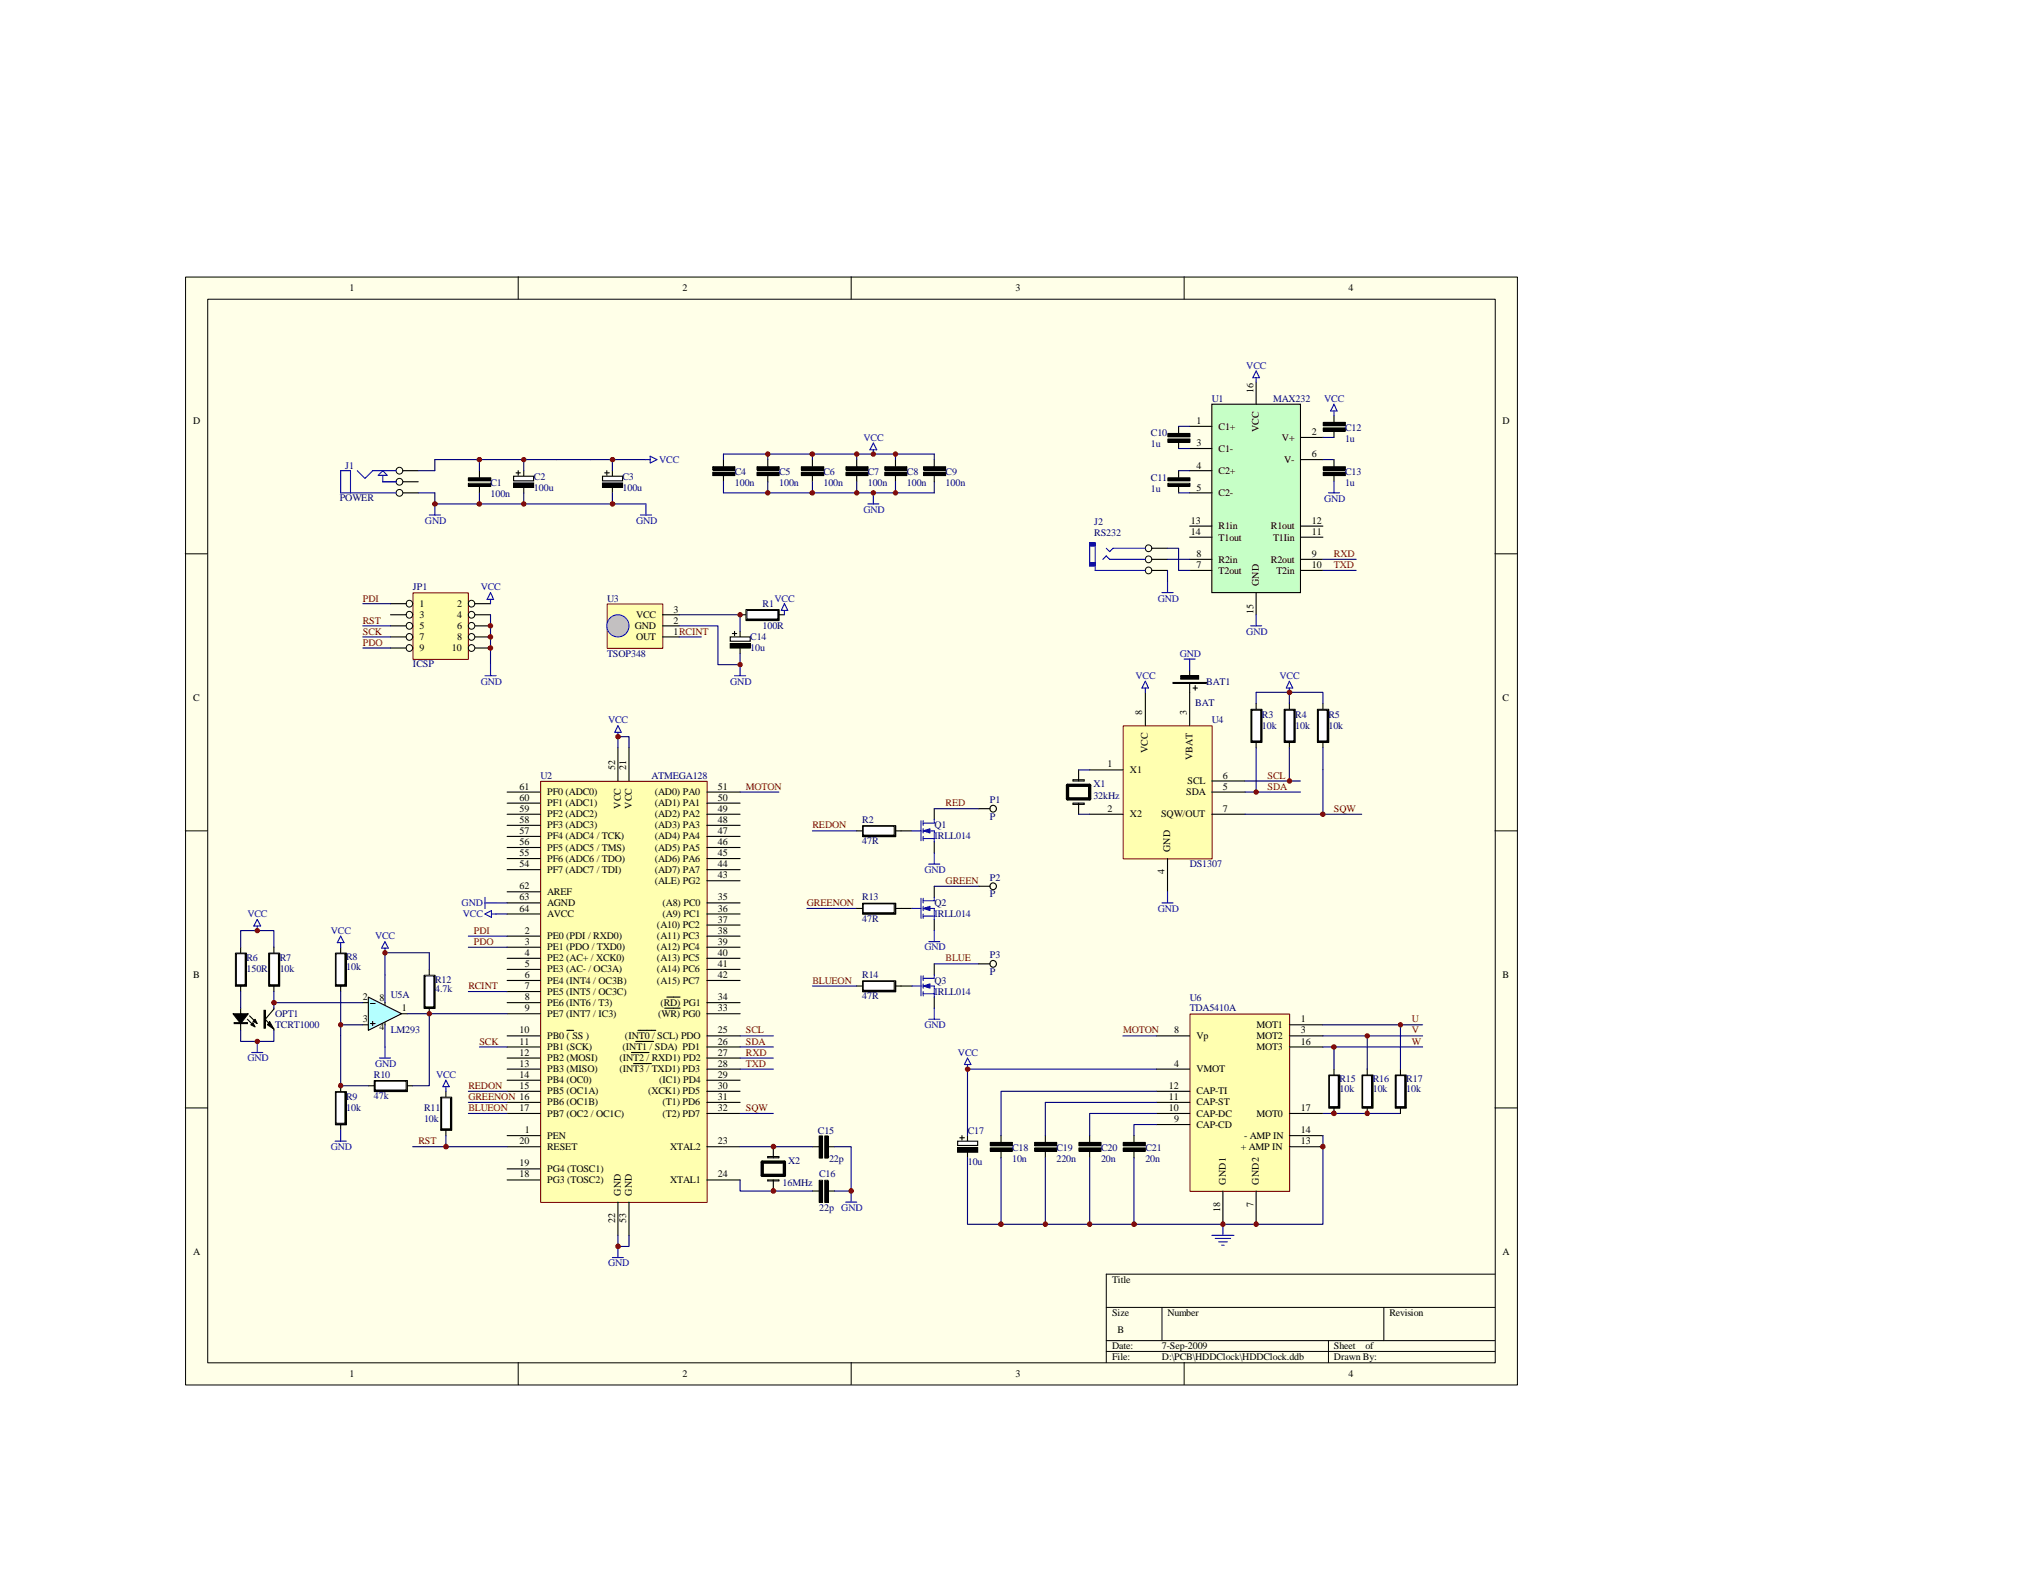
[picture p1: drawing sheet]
<svg xmlns="http://www.w3.org/2000/svg" width="279mm" height="216mm" viewBox="0 0 279 216" stroke-linecap="round" stroke-linejoin="round" font-family="sans-serif">
<defs><g id="words">
<g font-size="1.4">
<text x="48.1" y="40">1</text>
<text x="93.9" y="40">2</text>
<text x="139.7" y="40">3</text>
<text x="185.5" y="40">4</text>
<text x="26.6" y="58.3">D</text>
<text x="164.6" y="58.3">1</text>
<text x="167.6" y="59.1">C1+</text>
<text x="172.4" y="54.1" transform="rotate(-90 172.4 54.1)">16</text>
<text x="173.2" y="59.4" transform="rotate(-90 173.2 59.4)">VCC</text>
<text x="180.5" y="59.9">2</text>
<text x="206.7" y="58.3">D</text>
<text x="164.6" y="61.4">3</text>
<text x="164.6" y="64.4">4</text>
<text x="167.6" y="62.1">C1-</text>
<text x="167.6" y="65.2">C2+</text>
<text x="176.4" y="60.6">V+</text>
<text x="176.7" y="63.7">V-</text>
<text x="180.5" y="62.9">6</text>
<text x="164.6" y="67.5">5</text>
<text x="167.6" y="68.2">C2-</text>
<text x="163.8" y="73.6">14</text>
<text x="163.8" y="72.1">13</text>
<text x="164.6" y="76.6">8</text>
<text x="167.6" y="74.3">T1out</text>
<text x="167.6" y="72.8">R1in</text>
<text x="167.6" y="77.4">R2in</text>
<text x="174.8" y="72.8">R1out</text>
<text x="174.8" y="77.4">R2out</text>
<text x="175.1" y="74.3">T1Iin</text>
<text x="180.5" y="73.6">11</text>
<text x="180.5" y="72.1">12</text>
<text x="180.5" y="76.6">9</text>
<text x="57.7" y="83.5">1</text>
<text x="62.9" y="83.5">2</text>
<text x="164.6" y="78.1">7</text>
<text x="167.6" y="78.9">T2out</text>
<text x="173.2" y="80.6" transform="rotate(-90 173.2 80.6)">GND</text>
<text x="175.6" y="78.9">T2in</text>
<text x="180.5" y="78.1">10</text>
<text x="57.7" y="85">3</text>
<text x="57.7" y="86.5">5</text>
<text x="57.7" y="88.1">7</text>
<text x="57.7" y="89.6">9</text>
<text x="62.1" y="89.6">10</text>
<text x="62.9" y="85">4</text>
<text x="62.9" y="86.5">6</text>
<text x="62.9" y="88.1">8</text>
<text x="87.3" y="86.5">GND</text>
<text x="87.5" y="88.1">OUT</text>
<text x="87.5" y="85">VCC</text>
<text x="92.7" y="85.8">2</text>
<text x="92.7" y="87.3">1RCINT</text>
<text x="92.7" y="84.2">3</text>
<text x="172.4" y="84.4" transform="rotate(-90 172.4 84.4)">15</text>
<text x="26.6" y="96.4">C</text>
<text x="157.1" y="98.3" transform="rotate(-90 157.1 98.3)">8</text>
<text x="163.3" y="98.3" transform="rotate(-90 163.3 98.3)">3</text>
<text x="206.7" y="96.4">C</text>
<text x="84.6" y="105.9" transform="rotate(-90 84.6 105.9)">52</text>
<text x="86.1" y="105.9" transform="rotate(-90 86.1 105.9)">21</text>
<text x="152.4" y="105.5">1</text>
<text x="155.4" y="106.3">X1</text>
<text x="157.9" y="103.6" transform="rotate(-90 157.9 103.6)">VCC</text>
<text x="163.4" y="107.8">SCL</text>
<text x="164" y="104.5" transform="rotate(-90 164 104.5)">VBAT</text>
<text x="168.2" y="107.1">6</text>
<text x="71.5" y="108.6">61</text>
<text x="71.5" y="110.1">60</text>
<text x="71.5" y="111.6">59</text>
<text x="71.5" y="113.2">58</text>
<text x="75.3" y="109.3">PF0 (ADC0)</text>
<text x="75.3" y="110.9">PF1 (ADC1)</text>
<text x="75.3" y="112.4">PF2 (ADC2)</text>
<text x="75.3" y="113.9">PF3 (ADC3)</text>
<text x="85.4" y="111.2" transform="rotate(-90 85.4 111.2)">VCC</text>
<text x="86.9" y="111.2" transform="rotate(-90 86.9 111.2)">VCC</text>
<text x="90.1" y="109.3">(AD0) PA0</text>
<text x="90.1" y="110.9">(AD1) PA1</text>
<text x="90.1" y="112.4">(AD2) PA2</text>
<text x="90.1" y="113.9">(AD3) PA3</text>
<text x="98.8" y="108.6">51</text>
<text x="98.8" y="110.1">50</text>
<text x="98.8" y="111.6">49</text>
<text x="98.8" y="113.2">48</text>
<text x="152.4" y="111.6">2</text>
<text x="155.4" y="112.4">X2</text>
<text x="159.7" y="112.4">SQW/OUT</text>
<text x="163.2" y="109.3">SDA</text>
<text x="168.2" y="108.6">5</text>
<text x="168.2" y="111.6">7</text>
<text x="71.5" y="114.7">57</text>
<text x="71.5" y="116.2">56</text>
<text x="71.5" y="117.7">55</text>
<text x="71.5" y="119.3">54</text>
<text x="75.3" y="115.4">PF4 (ADC4 / TCK)</text>
<text x="75.3" y="117">PF5 (ADC5 / TMS)</text>
<text x="75.3" y="118.5">PF6 (ADC6 / TDO)</text>
<text x="90.1" y="115.4">(AD4) PA4</text>
<text x="90.1" y="117">(AD5) PA5</text>
<text x="90.1" y="118.5">(AD6) PA6</text>
<text x="98.8" y="114.7">47</text>
<text x="98.8" y="116.2">46</text>
<text x="98.8" y="117.7">45</text>
<text x="98.8" y="119.3">44</text>
<text x="161" y="117.2" transform="rotate(-90 161 117.2)">GND</text>
<text x="71.5" y="122.3">62</text>
<text x="71.5" y="123.8">63</text>
<text x="71.5" y="125.3">64</text>
<text x="75.3" y="120">PF7 (ADC7 / TDI)</text>
<text x="75.3" y="123.1">AREF</text>
<text x="75.3" y="124.6">AGND</text>
<text x="90.1" y="120">(AD7) PA7</text>
<text x="90.1" y="121.5">(ALE) PG2</text>
<text x="91.1" y="124.6">(A8) PC0</text>
<text x="98.8" y="120.8">43</text>
<text x="98.8" y="123.8">35</text>
<text x="98.8" y="125.3">36</text>
<text x="160.2" y="120.2" transform="rotate(-90 160.2 120.2)">4</text>
<text x="72.2" y="128.4">2</text>
<text x="72.2" y="129.9">3</text>
<text x="72.2" y="131.4">4</text>
<text x="75.3" y="126.1">AVCC</text>
<text x="75.3" y="129.2">PE0 (PDI / RXD0)</text>
<text x="75.3" y="130.7">PE1 (PDO / TXD0)</text>
<text x="90.4" y="127.6">(A10) PC2</text>
<text x="90.4" y="129.2">(A11) PC3</text>
<text x="90.4" y="130.7">(A12) PC4</text>
<text x="91.1" y="126.1">(A9) PC1</text>
<text x="98.8" y="126.9">37</text>
<text x="98.8" y="128.4">38</text>
<text x="98.8" y="129.9">39</text>
<text x="98.8" y="131.4">40</text>
<text x="26.6" y="134.5">B</text>
<text x="49.9" y="137.5">2</text>
<text x="52.2" y="137.7">8</text>
<text x="72.2" y="133">5</text>
<text x="72.2" y="134.5">6</text>
<text x="72.2" y="136">7</text>
<text x="72.2" y="137.5">8</text>
<text x="75.3" y="132.2">PE2 (AC+ / XCK0)</text>
<text x="75.3" y="133.7">PE3 (AC- / OC3A)</text>
<text x="75.3" y="135.3">PE4 (INT4 / OC3B)</text>
<text x="75.3" y="136.8">PE5 (INT5 / OC3C)</text>
<text x="90.4" y="132.2">(A13) PC5</text>
<text x="90.4" y="133.7">(A14) PC6</text>
<text x="90.4" y="135.3">(A15) PC7</text>
<text x="98.8" y="137.5">34</text>
<text x="98.8" y="133">41</text>
<text x="98.8" y="134.5">42</text>
<text x="206.7" y="134.5">B</text>
<text x="49.9" y="140.6">3</text>
<text x="52.2" y="141.6">4</text>
<text x="55.3" y="139.1">1</text>
<text x="71.5" y="142.1">10</text>
<text x="71.5" y="143.6">11</text>
<text x="72.2" y="139.1">9</text>
<text x="75.3" y="138.3">PE6 (INT6 / T3)</text>
<text x="75.3" y="139.8">PE7 (INT7 / IC3)</text>
<text x="75.3" y="142.9">PB0 ( SS )</text>
<text x="86" y="142.9">(INT0 / SCL) PDO</text>
<text x="90.6" y="139.8">(WR) PG0</text>
<text x="90.8" y="138.3">(RD) PG1</text>
<text x="98.8" y="139.1">33</text>
<text x="98.8" y="142.1">25</text>
<text x="98.8" y="143.6">26</text>
<text x="161.5" y="142.1">8</text>
<text x="164.6" y="142.9">Vp</text>
<text x="172.8" y="141.4">MOT1</text>
<text x="172.8" y="142.9">MOT2</text>
<text x="178.9" y="140.6">1</text>
<text x="178.9" y="142.1">3</text>
<text x="178.9" y="143.6">16</text>
<text x="71.5" y="145.2">12</text>
<text x="71.5" y="146.7">13</text>
<text x="71.5" y="148.2">14</text>
<text x="71.5" y="149.7">15</text>
<text x="75.3" y="144.4">PB1 (SCK)</text>
<text x="75.3" y="145.9">PB2 (MOSI)</text>
<text x="75.3" y="147.4">PB3 (MISO)</text>
<text x="75.3" y="149">PB4 (OC0)</text>
<text x="85.2" y="145.9">(INT2 / RXD1) PD2</text>
<text x="85.2" y="147.4">(INT3 / TXD1) PD3</text>
<text x="85.6" y="144.4">(INT1 / SDA) PD1</text>
<text x="90.7" y="149">(IC1) PD4</text>
<text x="98.8" y="149.7">30</text>
<text x="98.8" y="145.2">27</text>
<text x="98.8" y="146.7">28</text>
<text x="98.8" y="148.2">29</text>
<text x="160.8" y="149.7">12</text>
<text x="161.5" y="146.7">4</text>
<text x="164.6" y="147.4">VMOT</text>
<text x="172.8" y="144.4">MOT3</text>
<text x="71.5" y="152.8">17</text>
<text x="72.2" y="155.8">1</text>
<text x="75.3" y="150.5">PB5 (OC1A)</text>
<text x="75.3" y="152">PB6 (OC1B)</text>
<text x="75.3" y="153.5">PB7 (OC2 / OC1C)</text>
<text x="89.2" y="150.5">(XCK1) PD5</text>
<text x="91.1" y="152">(T1) PD6</text>
<text x="91.1" y="153.5">(T2) PD7</text>
<text x="98.8" y="151.3">31</text>
<text x="98.8" y="152.8">32</text>
<text x="160.8" y="152.8">10</text>
<text x="160.8" y="151.3">11</text>
<text x="161.5" y="154.3">9</text>
<text x="164.6" y="155.1">CAP-CD</text>
<text x="164.6" y="153.5">CAP-DC</text>
<text x="164.6" y="152">CAP-ST</text>
<text x="164.6" y="150.5">CAP-TI</text>
<text x="172.8" y="153.5">MOT0</text>
<text x="178.9" y="152.8">17</text>
<text x="178.9" y="155.8">14</text>
<text x="71.5" y="157.4">20</text>
<text x="71.5" y="160.4">19</text>
<text x="71.5" y="161.9">18</text>
<text x="75.3" y="156.6">PEN</text>
<text x="75.3" y="158.1">RESET</text>
<text x="75.3" y="161.2">PG4 (TOSC1)</text>
<text x="92.2" y="158.1">XTAL2</text>
<text x="98.8" y="157.4">23</text>
<text x="98.8" y="161.9">24</text>
<text x="170.7" y="158.1">+ AMP IN</text>
<text x="171.2" y="156.6">- AMP IN</text>
<text x="178.9" y="157.4">13</text>
<text x="75.3" y="162.7">PG3 (TOSC2)</text>
<text x="85.4" y="164.4" transform="rotate(-90 85.4 164.4)">GND</text>
<text x="86.9" y="164.4" transform="rotate(-90 86.9 164.4)">GND</text>
<text x="92.2" y="162.7">XTAL1</text>
<text x="167.9" y="166.7" transform="rotate(-90 167.9 166.7)">18</text>
<text x="168.6" y="162.9" transform="rotate(-90 168.6 162.9)">GND1</text>
<text x="172.4" y="165.9" transform="rotate(-90 172.4 165.9)">7</text>
<text x="173.2" y="162.9" transform="rotate(-90 173.2 162.9)">GND2</text>
<text x="26.6" y="172.6">A</text>
<text x="84.6" y="168.2" transform="rotate(-90 84.6 168.2)">22</text>
<text x="86.1" y="168.2" transform="rotate(-90 86.1 168.2)">53</text>
<text x="206.7" y="172.6">A</text>
<text x="153" y="176.4">Title</text>
<text x="153" y="181">Size</text>
<text x="153" y="185.5">Date:</text>
<text x="153.8" y="183.3">B</text>
<text x="159.9" y="185.5">7-Sep-2009</text>
<text x="160.6" y="181">Number</text>
<text x="183.5" y="185.5">Sheet</text>
<text x="187.8" y="185.5">of</text>
<text x="191.1" y="181">Revision</text>
<text x="48.1" y="189.4">1</text>
<text x="93.9" y="189.4">2</text>
<text x="139.7" y="189.4">3</text>
<text x="153" y="187.1">File:</text>
<text x="159.9" y="187.1">D:\PCB\HDDClock\HDDClock.ddb</text>
<text x="183.5" y="187.1">Drawn By:</text>
<text x="185.5" y="189.4">4</text>
</g>
<g font-size="1.4" fill="#00f">
<text x="171.4" y="50.7">VCC</text>
<text x="182.2" y="55.3">VCC</text>
<text x="90.7" y="63.7">VCC</text>
<text x="118.8" y="60.6">VCC</text>
<text x="118.8" y="70.5">GND</text>
<text x="182.2" y="69">GND</text>
<text x="58.5" y="72.1">GND</text>
<text x="87.5" y="72.1">GND</text>
<text x="66.1" y="81.2">VCC</text>
<text x="106.6" y="82.7">VCC</text>
<text x="159.3" y="82.7">GND</text>
<text x="171.4" y="87.3">GND</text>
<text x="66.1" y="94.1">GND</text>
<text x="100.5" y="94.1">GND</text>
<text x="156.2" y="93.4">VCC</text>
<text x="162.3" y="90.3">GND</text>
<text x="176" y="93.4">VCC</text>
<text x="83.7" y="99.4">VCC</text>
<text x="63.5" y="124.6">GND</text>
<text x="127.2" y="120">GND</text>
<text x="159.3" y="125.3">GND</text>
<text x="34" y="126.1">VCC</text>
<text x="45.5" y="128.4">VCC</text>
<text x="51.6" y="129.2">VCC</text>
<text x="63.7" y="126.1">VCC</text>
<text x="127.2" y="130.7">GND</text>
<text x="127.2" y="141.4">GND</text>
<text x="34" y="145.9">GND</text>
<text x="51.6" y="146.7">GND</text>
<text x="60" y="148.2">VCC</text>
<text x="131.8" y="145.2">VCC</text>
<text x="45.5" y="158.1">GND</text>
<text x="115.7" y="166.5">GND</text>
<text x="83.7" y="174.1">GND</text>
</g>
<g font-size="1.4" fill="#000080">
<text x="158.3" y="60">C10</text>
<text x="166.7" y="55.3">U1</text>
<text x="175.1" y="55.3">MAX232</text>
<text x="185" y="59.2">C12</text>
<text x="47.5" y="64.4">J1</text>
<text x="73.4" y="66">C2</text>
<text x="85.6" y="66">C3</text>
<text x="101.1" y="65.3">C4</text>
<text x="107.2" y="65.3">C5</text>
<text x="113.3" y="65.3">C6</text>
<text x="119.4" y="65.3">C7</text>
<text x="124.8" y="65.3">C8</text>
<text x="130.1" y="65.3">C9</text>
<text x="158.3" y="61.5">1u</text>
<text x="185" y="60.7">1u</text>
<text x="185" y="65.3">C13</text>
<text x="46.7" y="68.8">POWER</text>
<text x="67.5" y="66.8">C1</text>
<text x="67.5" y="68.4">100n</text>
<text x="73.4" y="67.5">100u</text>
<text x="85.6" y="67.5">100u</text>
<text x="101.1" y="66.8">100n</text>
<text x="107.2" y="66.8">100n</text>
<text x="113.3" y="66.8">100n</text>
<text x="119.4" y="66.8">100n</text>
<text x="124.8" y="66.8">100n</text>
<text x="130.1" y="66.8">100n</text>
<text x="158.3" y="66.1">C11</text>
<text x="158.3" y="67.6">1u</text>
<text x="185" y="66.8">1u</text>
<text x="150.5" y="72.2">J2</text>
<text x="150.5" y="73.7">RS232</text>
<text x="56.8" y="81.2">JP1</text>
<text x="83.5" y="82.7">U3</text>
<text x="104.9" y="83.5">R1</text>
<text x="103.2" y="88.1">C14</text>
<text x="103.2" y="89.6">10u</text>
<text x="104.9" y="86.5">100R</text>
<text x="56.8" y="91.7">ICSP</text>
<text x="83.5" y="90.3">TSOP348</text>
<text x="165.9" y="94.1">BAT1</text>
<text x="164.4" y="97.2">BAT</text>
<text x="166.7" y="99.4">U4</text>
<text x="173.6" y="98.7">R3</text>
<text x="173.6" y="100.2">10k</text>
<text x="178.2" y="98.7">R4</text>
<text x="178.2" y="100.2">10k</text>
<text x="182.8" y="98.7">R5</text>
<text x="182.8" y="100.2">10k</text>
<text x="74.3" y="107.1">U2</text>
<text x="89.6" y="107.1">ATMEGA128</text>
<text x="118.6" y="113.2">R2</text>
<text x="128.6" y="113.9">Q1</text>
<text x="136.2" y="110.4">P1</text>
<text x="136.2" y="112.7">P</text>
<text x="150.4" y="108.3">X1</text>
<text x="150.4" y="109.8">32kHz</text>
<text x="118.6" y="116.1">47R</text>
<text x="128.6" y="115.4">IRLL014</text>
<text x="163.7" y="119.3">DS1307</text>
<text x="118.6" y="123.8">R13</text>
<text x="128.6" y="124.6">Q2</text>
<text x="136.2" y="121.1">P2</text>
<text x="136.2" y="123.4">P</text>
<text x="118.6" y="126.7">47R</text>
<text x="128.6" y="126.1">IRLL014</text>
<text x="136.2" y="131.8">P3</text>
<text x="33.9" y="132.2">R6</text>
<text x="33.9" y="133.7">150R</text>
<text x="38.5" y="132.2">R7</text>
<text x="38.5" y="133.7">10k</text>
<text x="47.6" y="132.1">R8</text>
<text x="47.6" y="133.4">10k</text>
<text x="53.8" y="137.2">U5A</text>
<text x="59.9" y="135.1">R12</text>
<text x="59.9" y="136.5">4.7k</text>
<text x="118.6" y="134.5">R14</text>
<text x="118.6" y="137.4">47R</text>
<text x="128.6" y="135.3">Q3</text>
<text x="128.6" y="136.8">IRLL014</text>
<text x="136.2" y="134">P</text>
<text x="163.7" y="137.7">U6</text>
<text x="37.8" y="139.8">OPT1</text>
<text x="37.8" y="141.4">TCRT1000</text>
<text x="53.8" y="142">LM293</text>
<text x="163.7" y="139.1">TDA5410A</text>
<text x="51.4" y="148.2">R10</text>
<text x="184.3" y="148.8">R15</text>
<text x="188.8" y="148.8">R16</text>
<text x="193.5" y="148.8">R17</text>
<text x="47.6" y="151.3">R9</text>
<text x="47.6" y="152.8">10k</text>
<text x="51.4" y="151.1">47k</text>
<text x="58.3" y="152.8">R11</text>
<text x="58.3" y="154.3">10k</text>
<text x="112.5" y="156">C15</text>
<text x="133.1" y="156">C17</text>
<text x="184.3" y="150.2">10k</text>
<text x="188.8" y="150.2">10k</text>
<text x="193.5" y="150.2">10k</text>
<text x="108.4" y="160.1">X2</text>
<text x="112.7" y="161.9">C16</text>
<text x="114" y="159.8">22p</text>
<text x="133.1" y="160.3">10u</text>
<text x="139.2" y="158.3">C18</text>
<text x="139.2" y="159.8">10n</text>
<text x="145.3" y="158.3">C19</text>
<text x="145.3" y="159.8">220n</text>
<text x="151.5" y="158.3">C20</text>
<text x="151.5" y="159.8">20n</text>
<text x="157.6" y="158.3">C21</text>
<text x="157.6" y="159.8">20n</text>
<text x="107.7" y="163.2">16MHz</text>
<text x="112.7" y="166.5">22p</text>
</g>
<g font-size="1.4" fill="#800000">
<text x="183.5" y="76.6">RXD</text>
<text x="49.9" y="82.7">PDI</text>
<text x="183.5" y="78.1">TXD</text>
<text x="49.9" y="85.8">RST</text>
<text x="49.9" y="88.8">PDO</text>
<text x="49.9" y="87.3">SCK</text>
<text x="174.4" y="107.1">SCL</text>
<text x="102.6" y="108.6">MOTON</text>
<text x="111.8" y="113.9">REDON</text>
<text x="130.1" y="110.9">RED</text>
<text x="174.4" y="108.6">SDA</text>
<text x="183.5" y="111.6">SQW</text>
<text x="111" y="124.6">GREENON</text>
<text x="130.1" y="121.5">GREEN</text>
<text x="65.2" y="128.4">PDI</text>
<text x="65.2" y="129.9">PDO</text>
<text x="64.4" y="136">RCINT</text>
<text x="111.8" y="135.3">BLUEON</text>
<text x="130.1" y="132.2">BLUE</text>
<text x="66" y="143.6">SCK</text>
<text x="102.6" y="142.1">SCL</text>
<text x="102.6" y="143.6">SDA</text>
<text x="154.5" y="142.1">MOTON</text>
<text x="194.2" y="140.6">U</text>
<text x="194.2" y="142.1">V</text>
<text x="194.2" y="143.6">W</text>
<text x="64.4" y="149.7">REDON</text>
<text x="102.6" y="145.2">RXD</text>
<text x="102.6" y="146.7">TXD</text>
<text x="64.4" y="151.3">GREENON 16</text>
<text x="64.4" y="152.8">BLUEON</text>
<text x="102.6" y="152.8">SQW</text>
<text x="57.6" y="157.4">RST</text>
</g>
</g></defs>
<path d="M25.5 38.1h183.2v152.4h-183.2z" fill="#ffffe8"/>
<g fill="none" stroke="#000" stroke-width=".14">
<path d="M25.5 38.1h183.2v152.4h-183.2zM71.3 38.1v3M117.1 38.1v3M162.9 38.1v3M28.6 41.1h177.1v146.3h-177.1zM25.5 76.2h3M205.7 76.2h3M25.5 114.3h3M205.7 114.3h3M25.5 152.4h3M205.7 152.4h3M152.2 179.8h53.5"/>
<path d="M159.9 179.8v4.6M190.4 179.8v4.6M205.7 175.2h-53.5v12.2M71.3 187.4v3M117.1 187.4v3M152.2 184.4h53.5M152.2 185.8h53.5M162.9 187.4v3M182.8 184.4v3"/>
</g>
<path d="M128.5 66.3v1.5" fill="none" stroke="#000080" stroke-width=".15"/>
<path d="M74.4 107.5h22.9v57.9h-22.9z" fill="#ffffb0"/>
<path d="M74.4 107.4h22.9v58h-22.9z" fill="none" stroke="#800000" stroke-width=".14"/>
<g fill="none" stroke="#000" stroke-width=".15">
<path d="M69.8 108.9h4.5M69.8 110.4h4.5M69.8 112h4.5M69.8 113.5h4.5M69.8 115h4.5M69.8 116.5h4.5M69.8 118.1h4.5M69.8 119.6h4.5M85 102.8v4.6M86.5 102.8v4.6M97.2 108.9h4.6M97.2 110.4h4.6"/>
<path d="M97.2 112h4.6M97.2 113.5h4.6M97.2 115h4.6M97.2 116.5h4.6M97.2 118.1h4.6M97.2 119.6h4.6M69.8 124.2h4.5M69.8 125.7h4.5M69.8 128.7h4.5M69.8 130.3h4.5M69.8 131.8h4.5M69.8 133.3h4.5"/>
<path d="M69.8 134.8h4.5M69.8 137.9h4.5M69.8 139.4h4.5M69.8 122.6h4.5M69.8 136.4h4.5M91.4 138.6h2.2M91.7 137.1h1.9M97.2 121.1h4.6M97.2 124.2h4.6M97.2 125.7h4.6M97.2 127.2h4.6M97.2 128.7h4.6"/>
<path d="M97.2 130.3h4.6M97.2 131.8h4.6M97.2 133.3h4.6M97.2 134.8h4.6M97.2 137.9h4.6M97.2 139.4h4.6M69.8 142.5h4.5M69.8 144h4.5M69.8 145.5h4.5M69.8 147h4.5M69.8 148.5h4.5M69.8 150.1h4.5"/>
<path d="M69.8 151.6h4.5M69.8 153.1h4.5M69.8 157.7h4.5M69.8 156.2h4.5M78 141.7h.9M86.9 144.7h2.4M87.2 146.3h2.4M87.5 143.2h2.4M87.8 141.7h2.4M97.2 142.5h4.6M97.2 144h4.6M97.2 145.5h4.6"/>
<path d="M97.2 147h4.6M97.2 148.5h4.6M97.2 150.1h4.6M97.2 151.6h4.6M97.2 153.1h4.6M97.2 157.7h4.6M69.8 162.3h4.5M69.8 160.7h4.5M85 165.3v4.6M86.5 165.3v4.6M97.2 162.3h4.6"/>
</g>
<path d="M154.6 99.9h12.2v18.2h-12.2z" fill="#ffffb0"/>
<path d="M154.5 99.8h12.3v18.3h-12.3z" fill="none" stroke="#800000" stroke-width=".14"/>
<path d="M157.6 95.2v4.6M163.7 95.2v4.6M172.8 96.7v.8M149.9 105.9h4.6M149.9 112h4.6M160.6 118.1v4.5M166.7 112h4.6M166.7 108.9h4.6M166.7 107.4h4.6M172.8 102.1v.7" fill="none" stroke="#000" stroke-width=".15"/>
<path d="M171.3 107.4h7.6M171.3 108.9h7.6M182 105.9v6.1h-10.7" fill="none" stroke="#000080" stroke-width=".15"/>
<path d="M172.1 97.6h1.5v4.5h-1.5z" fill="#000"/>
<path d="M172.1 97.5h1.5v4.6h-1.5z" fill="none" stroke="#000" stroke-width=".14"/>
<path d="M172.2 97.7h1.2v4.2h-1.2z" fill-rule="evenodd" fill="#fff"/>
<path d="M172.2 97.7h1.2v4.2h-1.2zM177.4 96.7v.8M177.4 102.1v.7" fill="none" stroke="#000" stroke-width=".15"/>
<path d="M176.7 97.6h1.5v4.5h-1.5z" fill="#000"/>
<path d="M176.7 97.5h1.5v4.6h-1.5z" fill="none" stroke="#000" stroke-width=".14"/>
<path d="M176.8 97.7h1.2v4.2h-1.2z" fill-rule="evenodd" fill="#fff"/>
<path d="M176.8 97.7h1.2v4.2h-1.2zM182 96.7v.8M182 102.1v.7" fill="none" stroke="#000" stroke-width=".15"/>
<path d="M181.3 97.6h1.5v4.5h-1.5z" fill="#000"/>
<path d="M181.2 97.5h1.6v4.6h-1.6z" fill="none" stroke="#000" stroke-width=".14"/>
<path d="M181.4 97.7h1.2v4.2h-1.2z" fill-rule="evenodd" fill="#fff"/>
<g fill="none" stroke="#000" stroke-width=".15">
<path d="M66 64.7v1M66 66.9v.9M71 65h.6M71.3 64.7v.7M72.1 64.7v.8M72.1 67v.8M99.5 63.2v.9M99.5 65.4v.9M105.6 63.2v.9M105.6 65.4v.9M111.8 63.2v.9M111.8 65.4v.9"/>
<path d="M161.4 93.9h4.5v.1h-4.5zM162.4 92.9h2.5v.5h-2.5zM163.7 92.2v.9M163.7 94v1.2M164.1 94.6h.6M164.4 94.3v.6M181.4 97.7h1.2v4.2h-1.2zM147.6 107.2h1.5v.2h-1.5zM147.6 110.4h1.5v.2h-1.5zM148.4 105.9v1.5M148.4 110.4v1.6"/>
</g>
<path d="M172.8 96.7v-1.5h9.2v1.5M177.4 95.2v1.5M85 102.8v-1.5h1.5v1.5M148.4 105.9h1.5M148.4 112h1.5M172.8 102.8v6.1M177.4 102.8v4.6M182 102.8v3.1M68.2 125.7h1.6M68.2 124.2h1.6M85 169.9v1.5h1.5v-1.5" fill="none" stroke="#000080" stroke-width=".15"/>
<g fill="none" stroke="#00f" stroke-width=".15">
<path d="M119.4 69.3h1.5M120.1 60.9l.5 .9h-.9zM120.1 61.8v.6M120.1 67.8v1.5M85 99.8l.5 .9h-.9zM157.6 93.7l.4 .9h-.9zM157.6 94.6v.6M162.9 90.6h1.5M163.7 90.6v1.6M177.4 93.7l.4 .9h-.8zM177.4 94.6v.6M85 100.7v.6"/>
<path d="M66.7 124.2h1.5M66.7 123.4v1.5M66.7 125.7l.9-.5v1zM67.6 125.7h.6M159.9 124.2h1.5M160.6 122.6v1.6M84.2 172.9h1.6M85 171.4v1.5"/>
</g>
<path d="M146.9 108h3v1.9h-3z" fill="none" stroke="#000" stroke-width=".46"/>
<path d="M64.4 65.7h3.1v.4h-3.1zM64.4 66.5h3.1v.4h-3.1zM98 64.9h3.1v.5h-3.1zM98 64.2h3.1v.4h-3.1zM104.1 64.9h3.1v.5h-3.1zM104.1 64.2h3.1v.4h-3.1zM110.2 64.9h3.1v.5h-3.1zM110.2 64.2h3.1v.4h-3.1zM161.4 93.9h4.5" fill="none" stroke="#000" stroke-width=".14"/>
<path d="M162.4 92.9h2.5v.5h-2.5z" fill-rule="evenodd" fill="#000"/>
<path d="M98.1 65.2h3M98.1 64.4h3M104.2 65.2h3M104.2 64.4h3M110.3 65.2h3M110.3 64.4h3" fill="none" stroke="#000" stroke-width=".42"/>
<path d="M64.5 65.9h3M64.5 66.7h3" fill="none" stroke="#000" stroke-width=".38"/>
<path d="M70.7 65.5h2.7v.6h-2.7z" fill-rule="evenodd" fill="#fff"/>
<path d="M70.7 65.5h2.7v.6h-2.7zM70.7 66.4h2.7v.6h-2.7zM83.2 65h.6M83.5 64.7v.7M84.2 64.7v.8M84.2 67v.8" fill="none" stroke="#000" stroke-width=".15"/>
<path d="M70.7 66.4h2.7v.6h-2.7z" fill-rule="evenodd" fill="#000"/>
<path d="M82.9 65.5h2.7v.6h-2.7z" fill-rule="evenodd" fill="#fff"/>
<path d="M82.9 65.5h2.7v.6h-2.7zM82.9 66.4h2.7v.6h-2.7zM105.6 159h1.5v.2h-1.5zM106.4 157.7v1.5M111.8 157.7h.8M113.9 157.7h.9M105.6 162.3h1.5v.1h-1.5zM106.4 162.3v1.5M111.8 163.8h.8M113.9 163.8h.9" fill="none" stroke="#000" stroke-width=".15"/>
<path d="M82.9 66.4h2.7v.6h-2.7z" fill-rule="evenodd" fill="#000"/>
<g fill="none" stroke="#000080" stroke-width=".15">
<path d="M59.8 67.8v1.5h29.1M66 63.2v1.5M66 67.8v1.5M72.1 63.2v1.5M72.1 67.8v1.5M76.6 63.2h-16.8v1.5M81.2 63.2h7.7M84.2 63.2v1.5M84.2 67.8v1.5M101.8 157.7h10M101.8 142.5h4.6M101.8 144h4.6"/>
<path d="M114.8 157.7h2.3v6.1h-2.3M101.8 162.3v1.5h10"/>
</g>
<path d="M59.1 70.8h1.5M59.8 69.3v1.5M88.1 70.8h1.5M88.9 63.2h.6M88.9 69.3v1.5M89.5 62.7l.9 .5-.9 .5zM116.3 165.3h1.6M117.1 163.8v1.5" fill="none" stroke="#00f" stroke-width=".15"/>
<path d="M104.9 159.8h3v1.8h-3z" fill="none" stroke="#000" stroke-width=".46"/>
<path d="M112.9 156.3v3M113.7 156.3v3M112.9 162.3v3.1M113.7 162.3v3.1" fill="none" stroke="#000" stroke-width=".42"/>
<path d="M112.7 156.2h.5v3.1h-.5zM113.5 156.2h.4v3.1h-.4zM112.7 162.3h.5v3.1h-.5zM113.5 162.3h.4v3.1h-.4z" fill="none" stroke="#000" stroke-width=".14"/>
<path d="M163.7 139.5h13.7v24.3h-13.7z" fill="#ffffb0"/>
<path d="M163.7 139.4h13.7v24.4h-13.7z" fill="none" stroke="#800000" stroke-width=".14"/>
<g fill="none" stroke="#000" stroke-width=".15">
<path d="M159.1 142.5h4.6M159.1 147h4.6M159.1 154.6h4.6M159.1 153.1h4.6M159.1 151.6h4.6M159.1 150.1h4.6M177.4 140.9h4.6M177.4 142.5h4.6M177.4 153.1h4.6M177.4 157.7h4.6M177.4 156.2h4.6M177.4 144h4.6"/>
<path d="M183.5 147v.8M183.5 152.4v.7M168.2 163.8v4.6M172.8 163.8v4.6"/>
</g>
<path d="M182 156.2v12.2h-13.8M182 144h13.7M182 142.5h13.7M182 140.9h13.7" fill="none" stroke="#000080" stroke-width=".15"/>
<path d="M182.8 147.9h1.5v4.5h-1.5z" fill="#000"/>
<path d="M182.8 147.8h1.5v4.6h-1.5z" fill="none" stroke="#000" stroke-width=".14"/>
<path d="M182.9 147.9h1.2v4.3h-1.2z" fill-rule="evenodd" fill="#fff"/>
<path d="M182.9 147.9h1.2v4.3h-1.2zM188.1 147v.8M188.1 152.4v.7" fill="none" stroke="#000" stroke-width=".15"/>
<path d="M182 153.1h10.7" fill="none" stroke="#000080" stroke-width=".15"/>
<path d="M187.4 147.9h1.5v4.5h-1.5z" fill="#000"/>
<path d="M187.4 147.8h1.5v4.6h-1.5z" fill="none" stroke="#000" stroke-width=".14"/>
<path d="M187.5 147.9h1.2v4.3h-1.2z" fill-rule="evenodd" fill="#fff"/>
<path d="M187.5 147.9h1.2v4.3h-1.2zM192.7 147v.8M192.7 152.4v.7" fill="none" stroke="#000" stroke-width=".15"/>
<path d="M192 147.9h1.5v4.5h-1.5z" fill="#000"/>
<path d="M191.9 147.8h1.6v4.6h-1.6z" fill="none" stroke="#000" stroke-width=".14"/>
<path d="M192.1 147.9h1.2v4.3h-1.2z" fill-rule="evenodd" fill="#fff"/>
<g fill="none" stroke="#000" stroke-width=".15">
<path d="M132 156.5h.7M132.3 156.2v.6M133.1 156.2v.7M133.1 158.5v.7M137.7 156.2v.9M137.7 158.3v.9M143.8 156.2v.9M143.8 158.3v.9M149.9 156.2v.9M149.9 158.3v.9M156 156.2v.9M156 158.3v.9"/>
<path d="M192.1 147.9h1.2v4.3h-1.2z"/>
</g>
<path d="M137.7 159.2v9.2h30.5M143.8 159.2v9.2M149.9 159.2v9.2M156 159.2v9.2M159.1 154.6h-3.1v1.6M159.1 153.1h-9.2v3.1M159.1 150.1h-21.4v6.1M159.1 151.6h-15.3v4.6M183.5 144v3M188.1 142.5v4.5M192.7 140.9v6.1" fill="none" stroke="#000080" stroke-width=".15"/>
<path d="M136.3 158.1h3M136.3 157.4h3M142.4 158.1h3M142.4 157.4h3M148.5 158.1h3M148.5 157.4h3M154.6 158.1h3M154.6 157.4h3" fill="none" stroke="#000" stroke-width=".42"/>
<path d="M136.2 157.9h3.1v.4h-3.1zM136.2 157.1h3.1v.5h-3.1zM142.3 157.9h3.1v.4h-3.1zM142.3 157.1h3.1v.5h-3.1zM148.4 157.9h3.1v.4h-3.1zM148.4 157.1h3.1v.5h-3.1zM154.5 157.9h3.1v.4h-3.1zM154.5 157.1h3.1v.5h-3.1z" fill="none" stroke="#000" stroke-width=".14"/>
<path d="M166.7 169.9h3.1M167.2 170.3h2.1M167.6 170.8h1.2M168.1 171.2h.3M168.2 168.4v1.5" fill="none" stroke="#00f" stroke-width=".15"/>
<path d="M131.7 156.9h2.8v.6h-2.8z" fill-rule="evenodd" fill="#fff"/>
<path d="M131.7 156.9h2.8v.6h-2.8zM131.7 157.8h2.8v.7h-2.8z" fill="none" stroke="#000" stroke-width=".15"/>
<path d="M131.7 157.8h2.8v.7h-2.8z" fill-rule="evenodd" fill="#000"/>
<path d="M101.8 108.9h5.3M133.1 159.2v9.2h4.6M154.5 142.5h4.6M159.1 147h-26v9.2" fill="none" stroke="#000080" stroke-width=".15"/>
<path d="M133.1 145.5l.5 .9h-.9zM133.1 146.4v.6" fill="none" stroke="#00f" stroke-width=".15"/>
<path d="M56.9 81.6h7.5v9.1h-7.5z" fill="#ffffb0"/>
<path d="M56.8 81.5h7.6v9.2h-7.6z" fill="none" stroke="#800000" stroke-width=".14"/>
<g fill="none" stroke="#000" stroke-width=".14">
<path d="M60.6 150.9h1.5v4.5h-1.5z"/>
<circle cx="56.3" cy="87.6" r=".46"/>
<circle cx="56.3" cy="89.1" r=".46"/>
<circle cx="56.3" cy="84.5" r=".46"/>
<circle cx="56.3" cy="86.1" r=".46"/>
<circle cx="56.3" cy="83" r=".46"/>
<circle cx="64.9" cy="84.5" r=".46"/>
<circle cx="64.9" cy="83" r=".46"/>
<circle cx="64.9" cy="87.6" r=".46"/>
<circle cx="64.9" cy="89.1" r=".46"/>
<circle cx="64.9" cy="86.1" r=".46"/>
</g>
<path d="M53.7 83h2.2M53.7 84.5h2.2M53.7 86.1h2.2M53.7 87.6h2.2M53.7 89.1h2.2M65.3 83h2.2M65.3 84.5h2.2M65.3 86.1h2.2M65.3 87.6h2.2M65.3 89.1h2.2M61.3 150.1v.7M61.3 155.4v.8" fill="none" stroke="#000" stroke-width=".15"/>
<path d="M49.9 86.1h3.8M49.9 83h3.8M49.9 87.6h3.8M49.9 89.1h3.8M67.5 84.5v6.9M64.4 128.7h5.4M64.4 130.3h5.4M66 144h3.8" fill="none" stroke="#000080" stroke-width=".15"/>
<path d="M66.7 92.9h1.5M67.5 82.4v.6M67.5 91.4v1.5M67.5 81.5l.4 .9h-.9z" fill="none" stroke="#00f" stroke-width=".15"/>
<path d="M60.7 150.9h1.4v4.5h-1.4z" fill="#000"/>
<path d="M60.7 151h1.3v4.2h-1.3z" fill-rule="evenodd" fill="#fff"/>
<path d="M124 114.3h1.5M128.5 111.2v1.5M128.5 115.8v1.5M60.7 151h1.3v4.2h-1.3z" fill="none" stroke="#000" stroke-width=".15"/>
<path d="M56.8 157.7h13M61.3 156.2v1.5M64.4 150.1h5.4M64.4 151.6h5.4M64.4 153.1h5.4" fill="none" stroke="#000080" stroke-width=".15"/>
<path d="M125.5 114.3h1.2M126.7 112.9v2.7M127 113.2h1.5M127 114.3h1.5v1.5M127 115.3h1.5M127 112.9v.6M127 114v.6M127 115v.6M61.3 148.5l.5 .9h-.9zM61.3 149.4v.7" fill="none" stroke="#00f" stroke-width=".15"/>
<path d="M127 114.3l.9-.3v.6z" fill="#00f"/>
<path d="M127 114.3l.9-.3v.6z" fill="none" stroke="#00f" stroke-width=".14"/>
<path d="M128.5 112.7v.5M125.5 124.9h1.2M126.7 123.5v2.8M127 124.9h1.5v1.5M127 123.9h1.5M127 126h1.5M127 123.5v.7M127 124.6v.6M127 125.7v.6" fill="none" stroke="#00f" stroke-width=".15"/>
<path d="M124 124.9h1.5M128.5 121.9v1.5M128.5 126.4v1.6" fill="none" stroke="#000" stroke-width=".15"/>
<path d="M127 124.9l.9-.3v.6z" fill="#00f"/>
<path d="M127 124.9l.9-.3v.6z" fill="none" stroke="#00f" stroke-width=".14"/>
<path d="M125.5 135.6h1.2M126.7 134.2v2.7M127 135.6h1.5v1.5M127 134.5h1.5M127 136.7h1.5M127 134.2v.6M127 135.3v.6M127 136.4v.5M128.5 123.4v.5" fill="none" stroke="#00f" stroke-width=".15"/>
<path d="M124 135.6h1.5M128.5 132.5v1.6M128.5 137.1v1.5" fill="none" stroke="#000" stroke-width=".15"/>
<path d="M127 135.6l.9-.3v.6z" fill="#00f"/>
<path d="M127 135.6l.9-.3v.6z" fill="none" stroke="#00f" stroke-width=".14"/>
<path d="M127.8 118.8h1.5M128.5 117.3v1.5M127.8 129.5h1.5M128.5 128v1.5M128.5 134.1v.4M128.5 138.6v1.6M127.8 140.2h1.5" fill="none" stroke="#00f" stroke-width=".15"/>
<path d="M111.8 114.3h6.1M128.5 111.2h6.2M111 124.9h6.9M111.8 135.6h6.1M128.5 132.5h6.2M128.5 121.9h6.2M101.8 153.1h4.6M101.8 145.5h4.6M101.8 147h4.6" fill="none" stroke="#000080" stroke-width=".15"/>
<path d="M33.1 130.3v.7M33.1 135.6v.8M33.1 138.6v.8M34.3 139.7l.8 .8M36.3 138.9h.2v2.5h-.2zM37.7 138.6v.2l-1.2 1.4 1.2 1.3v.2M32.2 140.6h1.8v.2h-1.8zM33.1 140.8v.9M34 140.2l.8 .7" fill="none" stroke="#000" stroke-width=".15"/>
<g fill="#000">
<path d="M32 139.4h2.2l-1.1 1.4zM34.5 140.9l.3-.3 .3 .6zM34.8 140.5l.3-.3 .3 .6zM37.1 140.5l.6 1-.9-.6z"/>
<path d="M32.2 140.6h1.8v.2h-1.8z" fill-rule="evenodd"/>
</g>
<path d="M32 139.4h2.2l-1.1 1.4zM32.4 131.1h1.5v4.5h-1.5zM34.5 140.9l.3-.3 .3 .6zM34.8 140.5l.3-.3 .3 .6zM37.1 140.5l.6 1-.9-.6z" fill="none" stroke="#000" stroke-width=".14"/>
<path d="M36.4 138.9v2.5" fill="none" stroke="#000" stroke-width=".17"/>
<path d="M32.4 131.1h1.5v4.5h-1.5z" fill="#000"/>
<path d="M32.5 131.1h1.2v4.3h-1.2z" fill-rule="evenodd" fill="#fff"/>
<path d="M32.5 131.1h1.2v4.3h-1.2zM37.7 130.3v.7M37.7 135.6v.8" fill="none" stroke="#000" stroke-width=".15"/>
<path d="M37 131.1h1.5v4.5h-1.5z" fill="#000"/>
<path d="M37 131.1h1.5v4.5h-1.5z" fill="none" stroke="#000" stroke-width=".14"/>
<path d="M37.1 131.1h1.2v4.3h-1.2z" fill-rule="evenodd" fill="#fff"/>
<path d="M37.1 131.1h1.2v4.3h-1.2z" fill="none" stroke="#000" stroke-width=".15"/>
<path d="M33.1 130.3v-2.3h4.6v2.3M33.1 136.4v2.2M37.7 136.4v2.2M64.4 136.4h5.4M33.1 141.7v1.5h4.6v-1.5" fill="none" stroke="#000080" stroke-width=".15"/>
<path d="M35.4 127.3v.7M35.4 126.4l.5 .9h-1zM34.6 144.7h1.6M35.4 143.2v1.5" fill="none" stroke="#00f" stroke-width=".15"/>
<path d="M83.6 83.1h7.6v6.1h-7.6z" fill="#ffffb0"/>
<path d="M83.5 83.1h7.7v6.1h-7.7z" fill="none" stroke="#800000" stroke-width=".14"/>
<path d="M91.1 87.6h2.3M91.1 86.1h2.3M91.1 84.5h2.3" fill="none" stroke="#000" stroke-width=".15"/>
<circle cx="85" cy="86.1" r="1.53" fill="#c0c0c0"/>
<circle cx="85" cy="86.1" r="1.53" fill="none" stroke="#00f" stroke-width=".14"/>
<path d="M100.8 87.1h.5M101 86.8v.6M101.8 86.8v.8M101.8 89.1v.8" fill="none" stroke="#000" stroke-width=".15"/>
<path d="M100.5 87.6h2.7v.6h-2.7z" fill-rule="evenodd" fill="#fff"/>
<path d="M100.5 87.6h2.7v.6h-2.7zM100.5 88.5h2.7v.6h-2.7zM101.8 84.5h.8M107.1 84.5h.8" fill="none" stroke="#000" stroke-width=".15"/>
<path d="M100.5 88.5h2.7v.6h-2.7z" fill-rule="evenodd" fill="#000"/>
<path d="M93.4 86.1h5.4v5.3h3M93.4 87.6h3.1M93.4 84.5h8.4v2.3" fill="none" stroke="#000080" stroke-width=".15"/>
<path d="M102.7 83.9h4.5v1.4h-4.5z" fill="#000"/>
<path d="M102.6 83.8h4.6v1.5h-4.6z" fill="none" stroke="#000" stroke-width=".14"/>
<path d="M102.7 83.9h4.3v1.2h-4.3z" fill-rule="evenodd" fill="#fff"/>
<path d="M102.7 83.9h4.3v1.2h-4.3z" fill="none" stroke="#000" stroke-width=".15"/>
<path d="M101 92.9h1.6M101.8 91.4v1.5M107.9 83l.5 .9h-.9zM107.9 83.9v.6" fill="none" stroke="#00f" stroke-width=".15"/>
<path d="M166.7 55.6h12.2v25.9h-12.2z" fill-rule="evenodd" fill="#c6ffc6"/>
<g fill="none" stroke="#000" stroke-width=".15">
<path d="M162.1 58.6v1M163.7 58.6h3M166.7 55.6h12.2v25.9h-12.2zM172.8 52.5v3.1M183.5 57.1v.9M183.5 59.3v.9M158.5 76.9h2.1M158.5 78.4h2.1M158.5 75.4h2.1M162.1 60.8v.9M162.1 64.7v1M162.1 66.9v.9"/>
<path d="M163.7 73.9h3M163.7 72.3h3M163.7 61.7h3M163.7 64.7h3M163.7 67.8h3M163.7 76.9h3M163.7 78.4h3M178.9 73.9h3.1M178.9 72.3h3.1M178.9 63.2h3.1M178.9 60.2h3.1M178.9 76.9h3.1"/>
<path d="M178.9 78.4h3.1M183.5 63.2v.9M183.5 65.4v.9M172.8 81.5v3"/>
</g>
<path d="M160.7 59.9h3M182.1 59.1h3M182.1 58.3h3M160.7 60.6h3M182.1 65.2h3M182.1 64.4h3" fill="none" stroke="#000" stroke-width=".42"/>
<g fill="none" stroke="#000" stroke-width=".14">
<path d="M160.7 59.6h3v.5h-3zM182 58.8h3.1v.5h-3.1zM182 58.1h3.1v.4h-3.1zM160.7 60.4h3v.4h-3zM160.7 66.5h3v.4h-3zM160.7 65.7h3v.4h-3zM182 64.9h3.1v.5h-3.1zM182 64.2h3.1v.4h-3.1z"/>
<circle cx="158" cy="76.9" r=".46"/>
<circle cx="158" cy="78.4" r=".46"/>
<circle cx="158" cy="75.4" r=".46"/>
</g>
<path d="M160.7 66.7h3M160.7 65.9h3" fill="none" stroke="#000" stroke-width=".38"/>
<path d="M162.1 58.6h1.6M162.1 61.7h1.6M162.1 64.7h1.6M162.1 67.8h1.6M182 60.2h1.5M182 63.2h1.5" fill="none" stroke="#000080" stroke-width=".15"/>
<path d="M172.8 51l.5 .9h-1zM172.8 51.9v.6M183.5 55.6l.4 .9h-.9zM183.5 56.5v.6M149.9 74.6v3.3M150.7 74.6v3.8h6.9M151.7 76.9l.5-.4 .5 .4h4.9M152.2 75.4l.5 .5 .4-.5h4.5M182.8 67.8h1.5M183.5 66.3v1.5M172 86.1h1.6M172.8 84.5v1.6" fill="none" stroke="#00f" stroke-width=".15"/>
<path d="M149.9 77.4h.8v.5h-.8z" fill-rule="evenodd" fill="#00f"/>
<path d="M149.9 77.4h.8v.5h-.8z" fill="none" stroke="#00f" stroke-width=".15"/>
<path d="M149.9 74.6h.8v.5h-.8z" fill-rule="evenodd" fill="#00f"/>
<path d="M149.9 74.6h.8v.5h-.8zM160.6 80v1.5M159.9 81.5h1.5" fill="none" stroke="#00f" stroke-width=".15"/>
<g fill="none" stroke="#000080" stroke-width=".15">
<path d="M99.5 63.2v-.8h29v.8M99.5 66.3v1.5h29M105.6 62.4v.8M105.6 66.3v1.5M111.8 62.4v.8M111.8 66.3v1.5M117.9 62.4v.8M117.9 66.3v1.5M123.2 62.4v.8M123.2 66.3v1.5M182 76.9h4.6M182 78.4h4.6"/>
<path d="M101.8 89.9v1.5M182 112h5.3"/>
</g>
<path d="M117.9 63.2v.9M117.9 65.4v.9M123.2 63.2v.9M123.2 65.4v.9M128.5 63.2v.9M128.5 65.4v.9M117.9 135.6h.7M123.2 135.6h.8" fill="none" stroke="#000" stroke-width=".15"/>
<path d="M116.4 65.2h3M116.4 64.4h3M121.8 65.2h3M121.8 64.4h3M127.1 65.2h3M127.1 64.4h3" fill="none" stroke="#000" stroke-width=".42"/>
<path d="M116.4 64.9h3v.5h-3zM116.4 64.2h3v.4h-3zM121.7 64.9h3.1v.5h-3.1zM121.7 64.2h3.1v.4h-3.1zM127 64.9h3.1v.5h-3.1zM127 64.2h3.1v.4h-3.1zM118.7 134.9h4.5v1.5h-4.5z" fill="none" stroke="#000" stroke-width=".14"/>
<path d="M118.7 134.9h4.5v1.5h-4.5z" fill="#000"/>
<path d="M118.7 135h4.3v1.2h-4.3z" fill-rule="evenodd" fill="#fff"/>
<path d="M117.9 124.9h.7M118.7 135h4.3v1.2h-4.3zM123.2 124.9h.8" fill="none" stroke="#000" stroke-width=".15"/>
<path d="M118.7 124.2h4.5v1.5h-4.5z" fill="#000"/>
<path d="M118.7 124.2h4.5v1.5h-4.5z" fill="none" stroke="#000" stroke-width=".14"/>
<path d="M118.7 124.3h4.3v1.2h-4.3z" fill-rule="evenodd" fill="#fff"/>
<path d="M117.9 114.3h.7M123.2 114.3h.8M118.7 124.3h4.3v1.2h-4.3z" fill="none" stroke="#000" stroke-width=".15"/>
<path d="M118.7 113.6h4.5v1.5h-4.5z" fill="#000"/>
<path d="M118.7 113.5h4.5v1.6h-4.5z" fill="none" stroke="#000" stroke-width=".14"/>
<path d="M118.7 113.6h4.3v1.3h-4.3z" fill-rule="evenodd" fill="#fff"/>
<g fill="none" stroke="#000" stroke-width=".15">
<path d="M55.4 64.7h2.1M55.4 66.3h2.1M55.4 67.8h2.1M118.7 113.6h4.3v1.3h-4.3zM134.7 111.2h1.5M134.7 121.9h1.5M134.7 132.5h1.5"/>
<circle cx="136.6" cy="111.2" r=".46"/>
<circle cx="136.6" cy="132.5" r=".46"/>
<circle cx="136.6" cy="121.9" r=".46"/>
</g>
<g fill="none" stroke="#000" stroke-width=".14">
<circle cx="54.9" cy="64.7" r=".46"/>
<circle cx="54.9" cy="67.8" r=".46"/>
<circle cx="54.9" cy="66.3" r=".46"/>
</g>
<path d="M48.2 67.8v-3.1h-1.3v3.1h7.6M49.1 64.7l1.1 1.1 1.1-1.1h3.2M52.7 65.4v.9h1.8M52.7 64.7l.6 .7h-1.3z" fill="none" stroke="#00f" stroke-width=".15"/>
<path d="M57.5 67.8h2.3M57.5 64.7h2.3M160.6 75.4h1.5v3h1.6M160.6 76.9h3.1M160.6 78.4v1.6" fill="none" stroke="#000080" stroke-width=".15"/>
<circle cx="182" cy="112" r=".3" fill="#800000"/>
<circle cx="182" cy="112" r=".3" fill="none" stroke="#800000" stroke-width=".14"/>
<circle cx="177.4" cy="107.4" r=".31" fill="#800000"/>
<circle cx="177.4" cy="107.4" r=".31" fill="none" stroke="#800000" stroke-width=".14"/>
<circle cx="172.8" cy="108.9" r=".3" fill="#800000"/>
<circle cx="172.8" cy="108.9" r=".3" fill="none" stroke="#800000" stroke-width=".14"/>
<circle cx="177.4" cy="95.2" r=".31" fill="#800000"/>
<circle cx="177.4" cy="95.2" r=".31" fill="none" stroke="#800000" stroke-width=".14"/>
<circle cx="172.8" cy="168.3" r=".31" fill="#800000"/>
<circle cx="172.8" cy="168.3" r=".31" fill="none" stroke="#800000" stroke-width=".14"/>
<circle cx="182" cy="157.7" r=".31" fill="#800000"/>
<circle cx="182" cy="157.7" r=".31" fill="none" stroke="#800000" stroke-width=".14"/>
<circle cx="168.2" cy="168.3" r=".31" fill="#800000"/>
<circle cx="168.2" cy="168.3" r=".31" fill="none" stroke="#800000" stroke-width=".14"/>
<circle cx="188.1" cy="142.5" r=".3" fill="#800000"/>
<circle cx="188.1" cy="142.5" r=".3" fill="none" stroke="#800000" stroke-width=".14"/>
<circle cx="183.5" cy="153.1" r=".31" fill="#800000"/>
<circle cx="183.5" cy="153.1" r=".31" fill="none" stroke="#800000" stroke-width=".14"/>
<circle cx="188.1" cy="153.1" r=".31" fill="#800000"/>
<circle cx="188.1" cy="153.1" r=".31" fill="none" stroke="#800000" stroke-width=".14"/>
<circle cx="183.5" cy="144" r=".3" fill="#800000"/>
<circle cx="183.5" cy="144" r=".3" fill="none" stroke="#800000" stroke-width=".14"/>
<circle cx="192.7" cy="140.9" r=".3" fill="#800000"/>
<circle cx="192.7" cy="140.9" r=".3" fill="none" stroke="#800000" stroke-width=".14"/>
<circle cx="137.7" cy="168.3" r=".31" fill="#800000"/>
<circle cx="137.7" cy="168.3" r=".31" fill="none" stroke="#800000" stroke-width=".14"/>
<circle cx="156" cy="168.3" r=".32" fill="#800000"/>
<circle cx="156" cy="168.3" r=".32" fill="none" stroke="#800000" stroke-width=".14"/>
<circle cx="149.9" cy="168.3" r=".31" fill="#800000"/>
<circle cx="149.9" cy="168.3" r=".31" fill="none" stroke="#800000" stroke-width=".14"/>
<circle cx="143.8" cy="168.3" r=".31" fill="#800000"/>
<circle cx="143.8" cy="168.3" r=".31" fill="none" stroke="#800000" stroke-width=".14"/>
<circle cx="85" cy="101.3" r=".31" fill="#800000"/>
<circle cx="85" cy="101.3" r=".31" fill="none" stroke="#800000" stroke-width=".14"/>
<circle cx="85" cy="171.4" r=".32" fill="#800000"/>
<circle cx="85" cy="171.4" r=".32" fill="none" stroke="#800000" stroke-width=".14"/>
<circle cx="106.4" cy="163.8" r=".32" fill="#800000"/>
<circle cx="106.4" cy="163.8" r=".32" fill="none" stroke="#800000" stroke-width=".14"/>
<circle cx="106.4" cy="157.7" r=".32" fill="#800000"/>
<circle cx="106.4" cy="157.7" r=".32" fill="none" stroke="#800000" stroke-width=".14"/>
<circle cx="117.1" cy="163.8" r=".31" fill="#800000"/>
<circle cx="117.1" cy="163.8" r=".31" fill="none" stroke="#800000" stroke-width=".14"/>
<circle cx="61.4" cy="157.7" r=".32" fill="#800000"/>
<circle cx="61.4" cy="157.7" r=".32" fill="none" stroke="#800000" stroke-width=".14"/>
<path d="M49.9 137.9h.8M53 137.9v.3M55.2 139.4h.8M49.9 140.9h.8M53 140.6v.3" fill="none" stroke="#000" stroke-width=".15"/>
<path d="M50.7 137.1l4.5 2.3-4.5 2.3z" fill="#b4ffff"/>
<path d="M50.7 137.1l4.5 2.3-4.5 2.3zM51 138h.6M46.9 149.3v.8M46.9 154.6v.8M51 140.8h.6M51.3 140.5v.6" fill="none" stroke="#000" stroke-width=".15"/>
<path d="M53 134.1v3.8M56 139.4h13.8M53 140.9v3.1" fill="none" stroke="#000080" stroke-width=".15"/>
<path d="M53 129.5l.4 .9h-.9zM53 130.4v.6M52.2 145.5h1.5M53 144v1.5" fill="none" stroke="#00f" stroke-width=".15"/>
<path d="M46.2 150.2h1.5v4.5h-1.5z" fill="#000"/>
<path d="M46.1 150.1h1.6v4.6h-1.6z" fill="none" stroke="#000" stroke-width=".14"/>
<path d="M46.2 150.2h1.3v4.3h-1.3z" fill-rule="evenodd" fill="#fff"/>
<path d="M46.9 130.3v.7M46.9 135.6v.8M46.2 150.2h1.3v4.3h-1.3z" fill="none" stroke="#000" stroke-width=".15"/>
<path d="M46.2 131.1h1.5v4.5h-1.5z" fill="#000"/>
<path d="M46.1 131.1h1.6v4.5h-1.6z" fill="none" stroke="#000" stroke-width=".14"/>
<path d="M46.2 131.1h1.3v4.3h-1.3z" fill-rule="evenodd" fill="#fff"/>
<path d="M46.2 131.1h1.3v4.3h-1.3z" fill="none" stroke="#000" stroke-width=".15"/>
<circle cx="35.4" cy="143.2" r=".3" fill="#800000"/>
<circle cx="35.4" cy="143.2" r=".3" fill="none" stroke="#800000" stroke-width=".14"/>
<circle cx="35.4" cy="128" r=".3" fill="#800000"/>
<circle cx="35.4" cy="128" r=".3" fill="none" stroke="#800000" stroke-width=".14"/>
<path d="M37.7 137.9h12.2" fill="none" stroke="#000080" stroke-width=".15"/>
<circle cx="37.7" cy="137.9" r=".31" fill="#800000"/>
<circle cx="37.7" cy="137.9" r=".31" fill="none" stroke="#800000" stroke-width=".14"/>
<path d="M46.9 136.4v6.1M46.9 140.9h3" fill="none" stroke="#000080" stroke-width=".15"/>
<circle cx="46.9" cy="140.9" r=".3" fill="#800000"/>
<circle cx="46.9" cy="140.9" r=".3" fill="none" stroke="#800000" stroke-width=".14"/>
<path d="M46.9 129.6v.7M46.9 128.7l.4 .9h-.9zM46.1 156.9h1.5M46.9 155.4v1.5" fill="none" stroke="#00f" stroke-width=".15"/>
<path d="M59.1 133.3v.8M59.1 138.6v.8" fill="none" stroke="#000" stroke-width=".15"/>
<path d="M58.4 134.2h1.5v4.5h-1.5z" fill="#000"/>
<path d="M58.3 134.1h1.6v4.6h-1.6z" fill="none" stroke="#000" stroke-width=".14"/>
<path d="M58.5 134.2h1.2v4.3h-1.2z" fill-rule="evenodd" fill="#fff"/>
<path d="M58.5 134.2h1.2v4.3h-1.2z" fill="none" stroke="#000" stroke-width=".15"/>
<path d="M59.1 133.3v-2.3h-6.1v3.1" fill="none" stroke="#000080" stroke-width=".15"/>
<circle cx="53" cy="131" r=".3" fill="#800000"/>
<circle cx="53" cy="131" r=".3" fill="none" stroke="#800000" stroke-width=".14"/>
<path d="M76.6 63.2h4.6" fill="none" stroke="#000080" stroke-width=".15"/>
<circle cx="133.1" cy="147" r=".31" fill="#800000"/>
<circle cx="133.1" cy="147" r=".31" fill="none" stroke="#800000" stroke-width=".14"/>
<circle cx="120.1" cy="62.4" r=".3" fill="#800000"/>
<circle cx="120.1" cy="62.4" r=".3" fill="none" stroke="#800000" stroke-width=".14"/>
<circle cx="120.1" cy="67.8" r=".3" fill="#800000"/>
<circle cx="120.1" cy="67.8" r=".3" fill="none" stroke="#800000" stroke-width=".14"/>
<circle cx="66" cy="63.2" r=".3" fill="#800000"/>
<circle cx="66" cy="63.2" r=".3" fill="none" stroke="#800000" stroke-width=".14"/>
<circle cx="72" cy="63.2" r=".3" fill="#800000"/>
<circle cx="72" cy="63.2" r=".3" fill="none" stroke="#800000" stroke-width=".14"/>
<circle cx="84.3" cy="63.2" r=".31" fill="#800000"/>
<circle cx="84.3" cy="63.2" r=".31" fill="none" stroke="#800000" stroke-width=".14"/>
<circle cx="59.8" cy="69.3" r=".31" fill="#800000"/>
<circle cx="59.8" cy="69.3" r=".31" fill="none" stroke="#800000" stroke-width=".14"/>
<circle cx="84.3" cy="69.3" r=".31" fill="#800000"/>
<circle cx="84.3" cy="69.3" r=".31" fill="none" stroke="#800000" stroke-width=".14"/>
<circle cx="72" cy="69.3" r=".3" fill="#800000"/>
<circle cx="72" cy="69.3" r=".3" fill="none" stroke="#800000" stroke-width=".14"/>
<circle cx="66" cy="69.3" r=".3" fill="#800000"/>
<circle cx="66" cy="69.3" r=".3" fill="none" stroke="#800000" stroke-width=".14"/>
<circle cx="67.5" cy="86.1" r=".3" fill="#800000"/>
<circle cx="67.5" cy="86.1" r=".3" fill="none" stroke="#800000" stroke-width=".14"/>
<circle cx="67.5" cy="87.6" r=".3" fill="#800000"/>
<circle cx="67.5" cy="87.6" r=".3" fill="none" stroke="#800000" stroke-width=".14"/>
<circle cx="67.5" cy="89.1" r=".3" fill="#800000"/>
<circle cx="67.5" cy="89.1" r=".3" fill="none" stroke="#800000" stroke-width=".14"/>
<circle cx="101.8" cy="84.5" r=".3" fill="#800000"/>
<circle cx="101.8" cy="84.5" r=".3" fill="none" stroke="#800000" stroke-width=".14"/>
<circle cx="101.8" cy="91.4" r=".3" fill="#800000"/>
<circle cx="101.8" cy="91.4" r=".3" fill="none" stroke="#800000" stroke-width=".14"/>
<circle cx="105.6" cy="62.4" r=".3" fill="#800000"/>
<circle cx="105.6" cy="62.4" r=".3" fill="none" stroke="#800000" stroke-width=".14"/>
<circle cx="111.8" cy="62.4" r=".3" fill="#800000"/>
<circle cx="111.8" cy="62.4" r=".3" fill="none" stroke="#800000" stroke-width=".14"/>
<circle cx="117.9" cy="62.4" r=".3" fill="#800000"/>
<circle cx="117.9" cy="62.4" r=".3" fill="none" stroke="#800000" stroke-width=".14"/>
<circle cx="123.2" cy="62.4" r=".3" fill="#800000"/>
<circle cx="123.2" cy="62.4" r=".3" fill="none" stroke="#800000" stroke-width=".14"/>
<circle cx="123.2" cy="67.8" r=".3" fill="#800000"/>
<circle cx="123.2" cy="67.8" r=".3" fill="none" stroke="#800000" stroke-width=".14"/>
<circle cx="117.9" cy="67.8" r=".3" fill="#800000"/>
<circle cx="117.9" cy="67.8" r=".3" fill="none" stroke="#800000" stroke-width=".14"/>
<circle cx="111.8" cy="67.8" r=".3" fill="#800000"/>
<circle cx="111.8" cy="67.8" r=".3" fill="none" stroke="#800000" stroke-width=".14"/>
<circle cx="105.6" cy="67.8" r=".3" fill="#800000"/>
<circle cx="105.6" cy="67.8" r=".3" fill="none" stroke="#800000" stroke-width=".14"/>
<path d="M50.7 149.3h.7M56 149.3h.8" fill="none" stroke="#000" stroke-width=".15"/>
<path d="M51.5 148.6h4.5v1.5h-4.5z" fill="#000"/>
<path d="M51.5 148.6h4.5v1.5h-4.5z" fill="none" stroke="#000" stroke-width=".14"/>
<path d="M51.6 148.7h4.3v1.2h-4.3z" fill-rule="evenodd" fill="#fff"/>
<path d="M51.6 148.7h4.3v1.2h-4.3z" fill="none" stroke="#000" stroke-width=".15"/>
<path d="M59.1 139.4v9.9h-2.3" fill="none" stroke="#000080" stroke-width=".15"/>
<circle cx="59.1" cy="139.4" r=".3" fill="#800000"/>
<circle cx="59.1" cy="139.4" r=".3" fill="none" stroke="#800000" stroke-width=".14"/>
<path d="M46.9 142.5v6.8h3.8" fill="none" stroke="#000080" stroke-width=".15"/>
<circle cx="46.9" cy="149.3" r=".31" fill="#800000"/>
<circle cx="46.9" cy="149.3" r=".31" fill="none" stroke="#800000" stroke-width=".14"/>
<use href="#words"/>
</svg>
